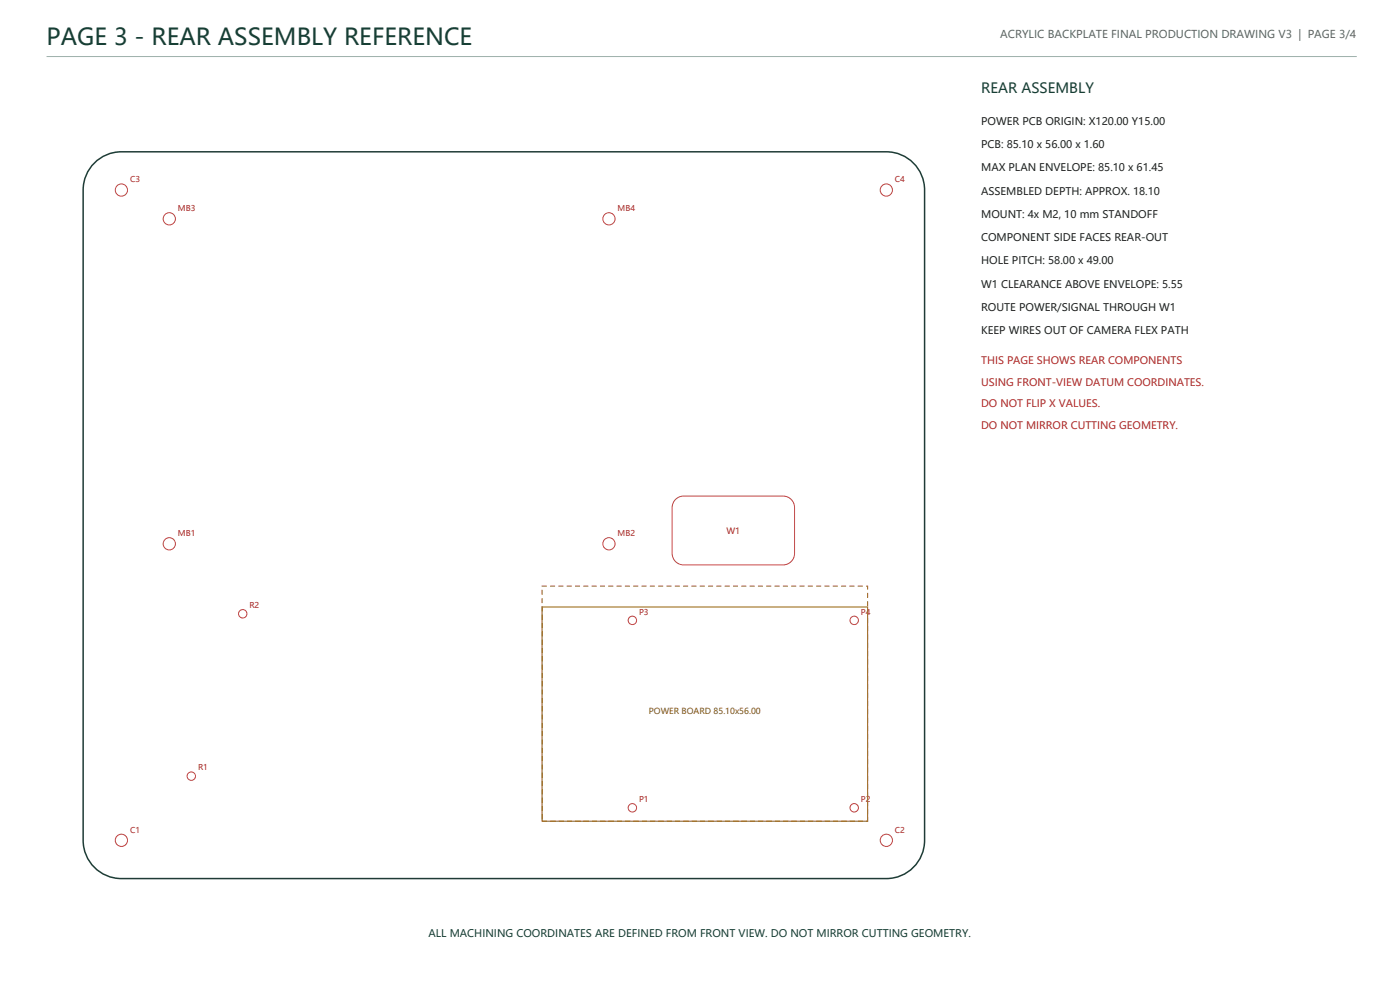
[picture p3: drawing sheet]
<svg xmlns="http://www.w3.org/2000/svg" width="297mm" height="210mm" viewBox="0 0 297 210" stroke-linecap="round" stroke-linejoin="round" font-family="sans-serif">
<defs><g id="words">
<text font-size="4.9" fill="#173f35" x="9.9" y="9.5">PAGE 3 - REAR ASSEMBLY REFERENCE</text>
<text font-size="3" fill="#173f35" x="208.1" y="19.8">REAR ASSEMBLY</text>
<text font-size="2.3" fill="#5d6865" x="212.2" y="8.1">ACRYLIC BACKPLATE FINAL PRODUCTION DRAWING V3 | PAGE 3/4</text>
<g font-size="2.2" fill="#222">
<text x="208.1" y="26.5">POWER PCB ORIGIN: X120.00 Y15.00</text>
<text x="208.1" y="31.4">PCB: 85.10 x 56.00 x 1.60</text>
<text x="208.1" y="36.3">MAX PLAN ENVELOPE: 85.10 x 61.45</text>
<text x="208.1" y="41.3">ASSEMBLED DEPTH: APPROX. 18.10</text>
<text x="208.1" y="46.2">MOUNT: 4x M2, 10 mm STANDOFF</text>
<text x="208.1" y="51.2">COMPONENT SIDE FACES REAR-OUT</text>
<text x="208.1" y="56.1">HOLE PITCH: 58.00 x 49.00</text>
<text x="208.1" y="61">W1 CLEARANCE ABOVE ENVELOPE: 5.55</text>
<text x="208.1" y="66">ROUTE POWER/SIGNAL THROUGH W1</text>
<text x="208.1" y="70.9">KEEP WIRES OUT OF CAMERA FLEX PATH</text>
</g>
<g font-size="2.2" fill="#a32626">
<text x="208.1" y="77.3">THIS PAGE SHOWS REAR COMPONENTS</text>
<text x="208.1" y="81.8">USING FRONT-VIEW DATUM COORDINATES.</text>
<text x="208.1" y="86.4">DO NOT FLIP X VALUES.</text>
<text x="208.1" y="91">DO NOT MIRROR CUTTING GEOMETRY.</text>
</g>
<text font-size="2.2" fill="#173f35" x="90.9" y="198.7">ALL MACHINING COORDINATES ARE DEFINED FROM FRONT VIEW. DO NOT MIRROR CUTTING GEOMETRY.</text>
<text font-size="1.8" fill="#9b2525" x="154.1" y="113.2">W1</text>
<text font-size="1.8" fill="#715117" x="137.6" y="151.5">POWER BOARD 85.10x56.00</text>
<g font-size="1.7" fill="#9b2525">
<text x="27.6" y="38.7">C3</text>
<text x="189.9" y="38.7">C4</text>
<text x="37.7" y="44.8">MB3</text>
<text x="131" y="44.8">MB4</text>
<text x="37.7" y="113.7">MB1</text>
<text x="131" y="113.7">MB2</text>
<text x="52.9" y="129">R2</text>
<text x="135.6" y="130.3">P3</text>
<text x="182.6" y="130.3">P4</text>
<text x="42" y="163.4">R1</text>
<text x="135.6" y="170.1">P1</text>
<text x="182.6" y="170.1">P2</text>
<text x="27.6" y="176.6">C1</text>
<text x="189.9" y="176.6">C2</text>
</g>
</g></defs>
<path d="M9.9 12h277.9" fill="none" stroke="#9eb0ab" stroke-width=".21"/>
<path d="M20 34.6a8.1 8.1 0 0 1 5.8-2.4h162.2a8.1 8.1 0 0 1 8.1 8.1v137.9a8.1 8.1 0 0 1-8.1 8.2h-162.2a8.1 8.1 0 0 1-8.2-8.2v-137.9a8.1 8.1 0 0 1 2.4-5.7z" fill="none" stroke="#1f3b36" stroke-width=".32"/>
<g fill="none" stroke="#d43d3d" stroke-width=".21">
<path d="M143.5 105.8l1-.5 .5-.1h21.1a2.43 2.43 0 0 1 2.5 2.5v9.7a2.43 2.43 0 0 1-2.5 2.4h-21.1a2.43 2.43 0 0 1-2.4-2.4v-9.7a2.43 2.43 0 0 1 .9-1.9z"/>
<circle cx="25.8" cy="40.3" r="1.3"/>
<circle cx="35.9" cy="46.4" r="1.3"/>
<circle cx="129.2" cy="46.4" r="1.3"/>
<circle cx="188" cy="40.3" r="1.3"/>
<circle cx="35.9" cy="115.4" r="1.3"/>
<circle cx="129.2" cy="115.4" r="1.3"/>
<circle cx="51.5" cy="130.2" r=".89"/>
<circle cx="134.2" cy="131.6" r=".89"/>
<circle cx="181.2" cy="131.6" r=".89"/>
<circle cx="25.8" cy="178.2" r="1.3"/>
<circle cx="40.6" cy="164.6" r=".89"/>
<circle cx="134.2" cy="171.4" r=".89"/>
<circle cx="181.2" cy="171.4" r=".89"/>
<circle cx="188" cy="178.2" r="1.3"/>
</g>
<path d="M115 124.3h69.1v49.9h-69.1z" fill="none" stroke="#9b6d18" stroke-width=".23" stroke-dasharray="1.1 .7" stroke-linecap="butt"/>
<path d="M115 128.8h69.1v45.4h-69.1z" fill="none" stroke="#9b6d18" stroke-width=".23"/>
<use href="#words"/>
</svg>
